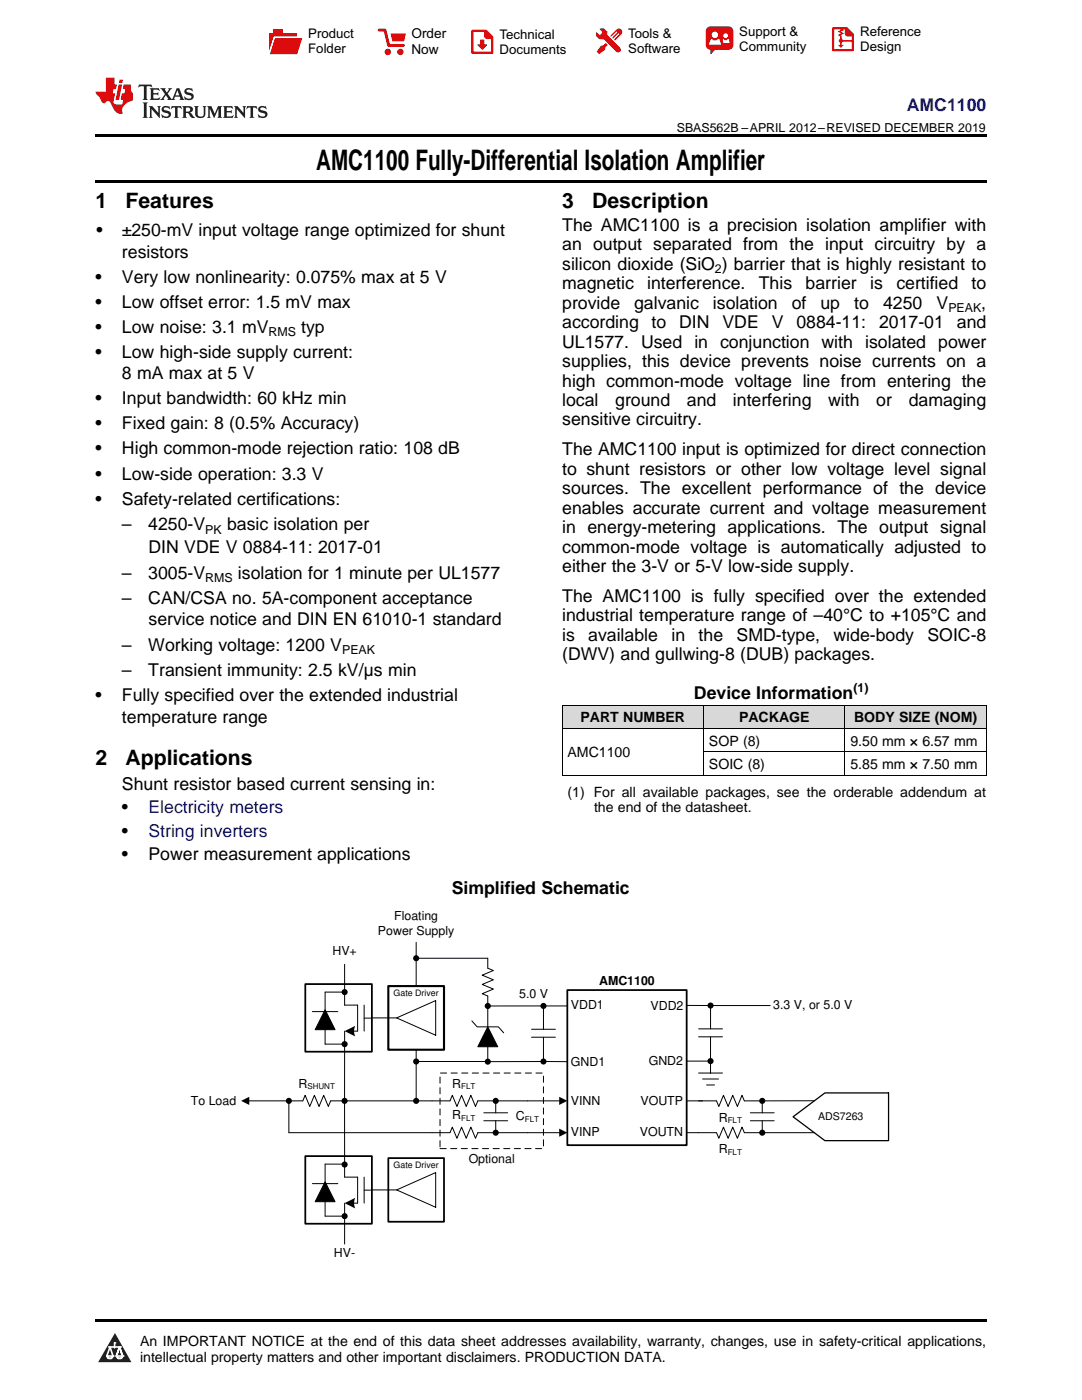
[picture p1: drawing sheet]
<svg xmlns="http://www.w3.org/2000/svg" width="216mm" height="279mm" viewBox="0 0 216 279" stroke-linecap="round" stroke-linejoin="round" font-family="sans-serif">
<defs><g id="words">
<text font-size="5.6" x="63.1" y="33.9">AMC1100 Fully-Differential Isolation Amplifier</text>
<g font-size="4.2">
<text x="19" y="41.5">1</text>
<text x="25" y="41.5">Features</text>
<text x="112.2" y="41.5">3</text>
<text x="118.2" y="41.5">Description</text>
<text x="19" y="152.6">2</text>
<text x="25" y="152.6">Applications</text>
</g>
<text font-size="3.5" fill="#00f" x="180.9" y="22.2">AMC1100</text>
<g font-size="3.5">
<text x="19.2" y="47.2">•</text>
<text x="24.3" y="47.2">±250-mV input voltage range optimized for shunt</text>
<text x="112.2" y="46.1">The AMC1100 is a precision isolation amplifier with</text>
<text x="24.3" y="51.4">resistors</text>
<text x="112.2" y="50">an output separated from the input circuitry by a</text>
<text x="112.2" y="53.9">silicon dioxide (SiO ) barrier that is highly resistant to</text>
<text x="19" y="56.4">•</text>
<text x="24.3" y="56.4">Very low nonlinearity: 0.075% max at 5 V</text>
<text x="112.2" y="57.7">magnetic</text>
<text x="129.1" y="57.7">interference.</text>
<text x="151.4" y="57.7">This</text>
<text x="160.8" y="57.7">barrier</text>
<text x="173.6" y="57.7">is</text>
<text x="178.9" y="57.7">certified</text>
<text x="193.9" y="57.7">to</text>
<text x="19" y="61.4">•</text>
<text x="24.3" y="61.4">Low offset error: 1.5 mV max</text>
<text x="112.2" y="61.6">provide</text>
<text x="112.2" y="65.5">according</text>
<text x="126.5" y="61.6">galvanic</text>
<text x="130" y="65.5">to</text>
<text x="135.5" y="65.5">DIN</text>
<text x="142.3" y="61.6">isolation</text>
<text x="144.2" y="65.5">VDE</text>
<text x="154" y="65.5">V</text>
<text x="158" y="61.6">of</text>
<text x="158.9" y="65.5">0884-11:</text>
<text x="163.7" y="61.6">up</text>
<text x="170.5" y="61.6">to</text>
<text x="175.4" y="65.5">2017-01</text>
<text x="176.2" y="61.6">4250</text>
<text x="186.9" y="61.6">V</text>
<text x="190.9" y="65.5">and</text>
<text x="195.8" y="61.6">,</text>
<text x="19" y="66.4">•</text>
<text x="19" y="71.4">•</text>
<text x="24.3" y="66.4">Low noise: 3.1 mV</text>
<text x="24.3" y="71.4">Low high-side supply current:</text>
<text x="60.1" y="66.4">typ</text>
<text x="112.2" y="69.4">UL1577. Used in conjunction with isolated power</text>
<text x="24.3" y="75.7">8 mA max at 5 V</text>
<text x="112.2" y="73.3">supplies, this device prevents noise currents on a</text>
<text x="112.2" y="77.2">high common-mode voltage line from entering the</text>
<text x="19" y="80.7">•</text>
<text x="24.3" y="80.7">Input bandwidth: 60 kHz min</text>
<text x="112.2" y="81">local</text>
<text x="122.8" y="81">ground</text>
<text x="137.1" y="81">and</text>
<text x="146.3" y="81">interfering</text>
<text x="165.2" y="81">with</text>
<text x="174.8" y="81">or</text>
<text x="181.3" y="81">damaging</text>
<text x="19" y="85.7">•</text>
<text x="24.3" y="85.7">Fixed gain: 8 (0.5% Accuracy)</text>
<text x="112.2" y="84.9">sensitive circuitry.</text>
<text x="19" y="90.7">•</text>
<text x="19" y="95.7">•</text>
<text x="24.3" y="90.7">High common-mode rejection ratio: 108 dB</text>
<text x="24.3" y="95.7">Low-side operation: 3.3 V</text>
<text x="112.2" y="90.9">The AMC1100 input is optimized for direct connection</text>
<text x="112.2" y="94.8">to shunt resistors or other low voltage level signal</text>
<text x="19" y="100.7">•</text>
<text x="24.3" y="100.7">Safety-related certifications:</text>
<text x="112.2" y="98.6">sources. The excellent performance of the device</text>
<text x="24.3" y="105.8">–</text>
<text x="29.6" y="105.8">4250-V</text>
<text x="45.3" y="105.8">basic isolation per</text>
<text x="112.2" y="102.5">enables accurate current and voltage measurement</text>
<text x="112.2" y="106.4">in energy-metering applications. The output signal</text>
<text x="29.6" y="110.4">DIN VDE V 0884-11: 2017-01</text>
<text x="112.2" y="110.3">common-mode voltage is automatically adjusted to</text>
<text x="24.3" y="115.5">–</text>
<text x="29.6" y="115.5">3005-V</text>
<text x="47.5" y="115.5">isolation for 1 minute per UL1577</text>
<text x="112.2" y="114.2">either the 3-V or 5-V low-side supply.</text>
<text x="24.3" y="120.6">–</text>
<text x="29.6" y="120.6">CAN/CSA no. 5A-component acceptance</text>
<text x="29.6" y="124.8">service notice and DIN EN 61010-1 standard</text>
<text x="112.2" y="120.1">The AMC1100 is fully specified over the extended</text>
<text x="112.2" y="124">industrial temperature range of –40°C to +105°C and</text>
<text x="24.3" y="129.9">–</text>
<text x="29.6" y="129.9">Working voltage: 1200 V</text>
<text x="112.2" y="127.9">is</text>
<text x="112.2" y="131.8">(DWV) and gullwing-8 (DUB) packages.</text>
<text x="117.4" y="127.9">available</text>
<text x="134" y="127.9">in</text>
<text x="139.4" y="127.9">the</text>
<text x="147" y="127.9">SMD-type,</text>
<text x="166.3" y="127.9">wide-body</text>
<text x="185.1" y="127.9">SOIC-8</text>
<text x="24.3" y="135">–</text>
<text x="29.6" y="135">Transient immunity: 2.5 kV/µs min</text>
<text x="19" y="140">•</text>
<text x="24.3" y="140">Fully specified over the extended industrial</text>
<text x="138.5" y="139.5">Device Information</text>
<text x="24.3" y="144.2">temperature range</text>
<text x="24.3" y="157.7">Shunt resistor based current sensing in:</text>
<text x="24.3" y="162.3">•</text>
<text x="24.3" y="167">•</text>
<text x="24.3" y="171.6">•</text>
<text x="29.6" y="171.6">Power measurement applications</text>
<text x="90.1" y="178.3">Simplified Schematic</text>
</g>
<g font-size="3.5" fill="#0000c8">
<text x="29.6" y="162.3">Electricity meters</text>
<text x="29.6" y="167">String inverters</text>
</g>
<g font-size="2.8">
<text x="115.8" y="144.1">PART NUMBER</text>
<text x="141.5" y="148.8">SOP (8)</text>
<text x="147.5" y="144.1">PACKAGE</text>
<text x="169.7" y="148.8">9.50 mm × 6.57 mm</text>
<text x="170.4" y="144.1">BODY SIZE (NOM)</text>
<text x="113.2" y="151.1">AMC1100</text>
<text x="141.5" y="153.5">SOIC (8)</text>
<text x="169.7" y="153.5">5.85 mm × 7.50 mm</text>
<text x="113.2" y="159">(1) For all available packages, see the orderable addendum at</text>
<text x="118.5" y="162.1">the end of the datasheet.</text>
<text x="27.9" y="268.6">An IMPORTANT NOTICE at the end of this data sheet addresses availability, warranty, changes, use in safety-critical applications,</text>
<text x="27.9" y="271.8">intellectual property matters and other important disclaimers. PRODUCTION DATA.</text>
</g>
<g font-size="2.7">
<text x="82.1" y="7.7">Order</text>
<text x="82.1" y="10.7">Now</text>
</g>
<g font-size="2.6">
<text x="61.5" y="7.6">Product</text>
<text x="61.5" y="10.6">Folder</text>
<text x="99.7" y="7.8">Technical</text>
<text x="99.7" y="10.8">Documents</text>
<text x="125.3" y="7.6">Tools &amp;</text>
<text x="125.3" y="10.6">Software</text>
<text x="147.5" y="7.2">Support &amp;</text>
<text x="147.5" y="10.2">Community</text>
<text x="171.6" y="7.3">Reference</text>
<text x="171.6" y="10.2">Design</text>
</g>
<g font-size="2.5">
<text x="135" y="26.3">SBAS562B –APRIL 2012–REVISED DECEMBER 2019</text>
<text x="142.7" y="54.6">2</text>
<text x="189.2" y="62.3">PEAK</text>
<text x="53.6" y="67.1">RMS</text>
<text x="41" y="106.5">PK</text>
<text x="41" y="116.2">RMS</text>
<text x="68.3" y="130.6">PEAK</text>
<text x="170.3" y="138.1">(1)</text>
<text x="78.6" y="183.7">Floating</text>
<text x="66.3" y="190.6">HV+</text>
<text x="75.4" y="186.6">Power Supply</text>
<text x="119.6" y="196.6">AMC1100</text>
<text x="103.6" y="199.1">5.0 V</text>
<text x="113.9" y="201.4">VDD1</text>
<text x="129.8" y="201.5">VDD2</text>
<text x="154.3" y="201.4">3.3 V, or 5.0 V</text>
<text x="113.9" y="212.7">GND1</text>
<text x="129.4" y="212.5">GND2</text>
<text x="38.1" y="220.4">To Load</text>
<text x="59.5" y="217.1">R</text>
<text x="90.2" y="217.1">R</text>
<text x="113.9" y="220.4">VINN</text>
<text x="127.8" y="220.6">VOUTP</text>
<text x="90.2" y="223.4">R</text>
<text x="102.9" y="223.6">C</text>
<text x="113.9" y="226.8">VINP</text>
<text x="127.7" y="226.8">VOUTN</text>
<text x="143.4" y="223.8">R</text>
<text x="93.5" y="232.1">Optional</text>
<text x="143.4" y="230.2">R</text>
<text x="66.6" y="250.9">HV-</text>
</g>
<text font-size="2.1" x="163.2" y="223.5">ADS7263</text>
<g font-size="1.8">
<text x="78.5" y="198.9">Gate Driver</text>
<text x="78.5" y="233.2">Gate Driver</text>
</g>
<g font-size="1.6">
<text x="61.3" y="217.4">SHUNT</text>
<text x="92" y="217.4">FLT</text>
<text x="92" y="223.7">FLT</text>
<text x="104.7" y="224">FLT</text>
<text x="145.2" y="224.2">FLT</text>
<text x="145.2" y="230.5">FLT</text>
</g>
</g></defs>
<g fill="#d8d8d8">
<path d="M112.2 140.8h28.2v4.6h-28.2z"/>
<path d="M140.4 140.8h28.2v4.6h-28.2z"/>
<path d="M168.6 140.8h28.2v4.6h-28.2z"/>
</g>
<path d="M22.9 266l3.3 5.9h-6.6z" fill-rule="evenodd" fill="#231f20"/>
<path d="M21.3 270.6h1.2l-.3 .5h-.3a.53 .53 0 0 1-.6-.5z" fill-rule="evenodd" fill="#fff"/>
<path d="M21.3 270.6h1.2l-.3 .5h-.3a.53 .53 0 0 1-.6-.5z" fill="none" stroke="#231f20" stroke-width=".33"/>
<path d="M21.3 270.6l1.2 .1-.3 .4h-.5z" fill="none" stroke="#fff" stroke-width=".33"/>
<path d="M22.9 268.9h.1" fill="none" stroke="#fff" stroke-width=".33"/>
<path d="M22.9 268v.9z" fill="#fff"/>
<path d="M22.9 268v.9z" fill="none" stroke="#fff" stroke-width=".33"/>
<circle cx="22.9" cy="268" r=".16" fill="#fff"/>
<path d="M21.8 268.8h.1" fill="none" stroke="#fff" stroke-width=".33"/>
<path d="M21.8 268.8h2.2z" fill="#fff"/>
<path d="M21.8 268.8h2.2z" fill="none" stroke="#fff" stroke-width=".33"/>
<circle cx="24" cy="268.8" r=".16" fill="#fff"/>
<path d="M23.2 270.6h.1" fill="none" stroke="#fff" stroke-width=".33"/>
<path d="M23.8 268.8l-.6 1.8z" fill-rule="evenodd" fill="#fff"/>
<path d="M23.8 268.8l-.6 1.8z" fill="none" stroke="#fff" stroke-width=".33"/>
<path d="M23.8 268.8l.7 1.8z" fill-rule="evenodd" fill="#fff"/>
<path d="M23.8 268.8l.7 1.8z" fill="none" stroke="#fff" stroke-width=".33"/>
<path d="M24.4 270.6h.1" fill="none" stroke="#fff" stroke-width=".33"/>
<circle cx="21.3" cy="270.6" r=".16" fill="#fff"/>
<path d="M22 268.8l-.7 1.8z" fill="#fff"/>
<path d="M22 268.8l-.7 1.8z" fill="none" stroke="#fff" stroke-width=".33"/>
<path d="M22 268.8l.5 1.8z" fill="#fff"/>
<path d="M22 268.8l.5 1.8z" fill="none" stroke="#fff" stroke-width=".33"/>
<circle cx="22.5" cy="270.6" r=".16" fill="#fff"/>
<path d="M23.3 270.6h1.2a.63 .63 0 0 1-.6 .5 .63 .63 0 0 1-.6-.5z" fill-rule="evenodd" fill="#fff"/>
<path d="M23.3 270.6h1.2a.63 .63 0 0 1-.6 .5 .63 .63 0 0 1-.6-.5z" fill="none" stroke="#231f20" stroke-width=".33"/>
<path d="M23.3 270.6h1.2l-.4 .5h-.5z" fill="none" stroke="#fff" stroke-width=".33"/>
<path d="M23.2 270.6h.1" fill="none" stroke="#fff" stroke-width=".33"/>
<circle cx="24.5" cy="270.6" r=".16" fill="#fff"/>
<path d="M19 263.2h177.8v.5h-177.8z" fill="#000"/>
<path d="M113.2 197.6h23.8v30.9h-23.8zM60.9 230.7h13.3v13.5h-13.3zM77.5 231.1h11.1v12.7h-11.1z" fill="none" stroke="#000" stroke-width=".35"/>
<path d="M74.2 203.1h4.9M79.1 203.1l7.8-3.4v6.9zM62.3 236.2h5.1M64.9 235.9l2 3.9h-4zM72.7 237.5h1.3M72.7 234.9v5.2M74.2 237.5h4.9M79.1 237.5l7.8-3.5v6.9zM68.8 240.1v2.6h-3.9v-10.4h3.9v2.6h2.6v5.2h-1" fill="none" stroke="#000" stroke-width=".2"/>
<path d="M77.5 196.8h11.1v12.7h-11.1z" fill="none" stroke="#000" stroke-width=".42"/>
<g fill="#000">
<path d="M64.9 235.9l2 3.9h-4z" fill-rule="evenodd"/>
<path d="M68.8 240.1l2.1-1.1a2.38 2.38 0 0 0 0 2.2z" fill-rule="evenodd"/>
</g>
<path d="M158.2 222.9l6.4-4.8h12.7v9.5h-12.7z" fill="none" stroke="#000" stroke-width=".25"/>
<path d="M163.2 221.6h9.1v2.5h-9.1z" fill-rule="evenodd" fill="#fff"/>
<g fill="none" stroke="#000" stroke-width=".2">
<path d="M112.2 154.7h84.6M112.2 145.4h84.6M112.2 140.7h84.6M112.2 140.7v14M140.4 140.7v14M140.4 150h56.4M168.6 140.7v14M196.8 140.7v14M68.8 192.4v8.2h2.6v5.2h-1M68.8 198h-3.9v10.4h3.9M83 191.2h14.3v2l1.1 .5-2.2 .9 2.2 .9-2.2 1 2.2 .9-2.2 .9 1.1 .5v6.1M83 188.1v8.7"/>
<path d="M49.5 219.7h10.9l.5-1.1 .9 2.2 .9-2.2 1 2.2 .9-2.2 .9 2.2 .5-1.1h23.8l.5-1.1 .9 2.2 .9-2.2 .9 2.2 1-2.2 .9 2.2 .4-1.1h16.5M57.6 219.7v6.4h32.2l.5-1.2 .9 2.3 .9-2.3 .9 2.3 1-2.3 .9 2.3 .4-1.1h16.5M62.3 201.9h5.1M64.9 201.5l2 4h-4zM68.8 205.8v26.6M72.7 203.2h1.3M72.7 200.6v5.2M83 209.5v10.2M83 211.8h25.4M94.2 203.7l1 1.2h4.2l1.1 1.2M97.3 204.9l2 4h-4zM97.3 208.9v3"/>
<path d="M98.9 219.7v2.4M106.1 207h4.7M106.1 205.4h4.7M108.4 211.8l4.8 .1M108.4 207v4.8M108.4 200.8h-11.1M108.4 200.8v4.6M108.4 200.8h4.8M137 200.7h4.8M137 211.8h4.8M139.4 206.9h4.8M139.4 214.1h4.8"/>
<path d="M139.4 205.3h4.8M140.2 215.3h3.2M141 216.5h1.6M141.8 206.9v7.2M141.8 200.7v4.6M141.8 200.7h11.9M152.1 219.7v2.4M162.5 219.7h-14l-.4-1.1-1 2.2-.9-2.2-.9 2.2-.9-2.2-1 2.2-.4-1.1h-6M96.5 223.7h4.8M96.5 222.1h4.8M98.9 223.7v2.4M137 226.1h6l.4 1.1 1-2.3 .9 2.3 .9-2.3 .9 2.3 1-2.3 .4 1.2h13.9"/>
<path d="M149.7 223.7h4.8M149.7 222.1h4.8M152.1 223.7v2.4M68.8 242.7v5.6"/>
</g>
<g fill="#000">
<path d="M97.3 204.9l2 4h-4zM111.6 218.9l1.6 .8-1.6 .8zM48.1 219.7l1.6-.8v1.6zM111.6 225.2l1.6 .9-1.6 .8z"/>
<path d="M64.9 201.5l2 4h-4z" fill-rule="evenodd"/>
<path d="M68.8 205.8l2.1-1.1a2.38 2.38 0 0 0 0 2.1z" fill-rule="evenodd"/>
<circle cx="68.8" cy="198" r=".61"/>
<circle cx="83" cy="191.2" r=".61"/>
<circle cx="57.6" cy="219.7" r=".61"/>
<circle cx="68.8" cy="219.7" r=".61"/>
<circle cx="68.8" cy="208.4" r=".61"/>
<circle cx="83" cy="219.7" r=".61"/>
<circle cx="83" cy="211.8" r=".61"/>
<circle cx="97.3" cy="211.9" r=".61"/>
<circle cx="97.3" cy="200.8" r=".61"/>
<circle cx="98.9" cy="219.7" r=".61"/>
<circle cx="108.4" cy="211.8" r=".61"/>
<circle cx="108.4" cy="200.8" r=".61"/>
<circle cx="141.8" cy="211.8" r=".61"/>
<circle cx="141.8" cy="200.7" r=".61"/>
<circle cx="152.1" cy="219.7" r=".61"/>
<circle cx="68.8" cy="232.4" r=".61"/>
<circle cx="98.9" cy="226.1" r=".61"/>
<circle cx="152.1" cy="226.1" r=".61"/>
<circle cx="68.8" cy="242.7" r=".61"/>
</g>
<path d="M87.8 214.1h20.6v15.1h-20.6z" fill="none" stroke="#000" stroke-width=".2" stroke-dasharray="1.2 .9"/>
<path d="M60.9 196.4h13.3v13.5h-13.3z" fill="none" stroke="#000" stroke-width=".35"/>
<path d="M19 35.9h177.8v.5h-177.8zM19 26.8h177.8v.6h-177.8zM112.2 154.7h.1zM168.5 154.7h.1zM196.7 154.7h.1z" fill="#000"/>
<path d="M27.7 16.9l-.1 .6 .6-.3h.5v.2v2.2l-.2 .4h1l-.2-.4v-2.2v-.2h.5l.6 .3-.2-.6zM29.9 17.6l.2 .4v1.6l-.2 .4h1.9l.1-.6a1.09 1.09 0 0 1-1.3 .1v-.6h.6l.4 .2v-.7l-.2 .2h-.8v-.6l.2-.1a1.01 1.01 0 0 1 1 .3l-.1-.6zM32 17.6l.9 1.2-1 1.2h.9l-.2-.3 .5-.7 .5 .7-.3 .3h1.7l-.2-.3 .1-.4h1l.1 .4-.2 .3h1l-.3-.4-.7-2h-.5l-1 2.2-.8-1.1 .9-1.1h-.9l.2 .2-.4 .7-.4-.7 .2-.2zM35.4 18l.4 1h-.8zM37 17.7a.66 .66 0 0 0-.2 .8 .66 .66 0 0 0 .6 .4l.7 .2 .1 .2a.8 .8 0 0 1-.7 .4 .8 .8 0 0 1-.7-.5l.1 .8 .2-.2a.94 .94 0 0 0 1.1 .1 .94 .94 0 0 0 .4-.9 1.48 1.48 0 0 0-1.3-.6v-.4a1.1 1.1 0 0 1 1.2 .2l-.2-.6-.2 .1-.5-.1zM28.5 20.4l.2 .4v2.3l-.2 .4h1l-.2-.4v-2.3l.2-.4zM29.7 21.2l.2 .4v1.5l-.2 .4h.8l-.3-.4 .1-1.3 1.6 1.8v-2l.2-.4h-.7l.2 .2v1.1l-1.2-1.3zM32.5 21.3a.66 .66 0 0 0-.2 .8 .66 .66 0 0 0 .6 .4l.6 .2 .2 .2a.8 .8 0 0 1-.8 .4 .8 .8 0 0 1-.7-.5l.2 .7 .2-.1a.94 .94 0 0 0 1 .1 .94 .94 0 0 0 .5-1 1.47 1.47 0 0 0-1.3-.6l-.1-.3a1.1 1.1 0 0 1 1.3 .2l-.2-.6-.2 .1-.5-.2zM34.3 21.2l-.2 .6a.64 .64 0 0 1 .8-.3v1.6l-.2 .4h1l-.3-.4 .1-1.6a.66 .66 0 0 1 .8 .3l-.2-.6zM36.3 21.2l.3 .4v1.5l-.3 .4h1l-.2-.2v-.7h.5l.1 .1a.8 .8 0 0 0 1.2 .7l-1-1a.62 .62 0 0 0 .6-.5 .62 .62 0 0 0-.6-.7zM37.1 21.5h.1a.48 .48 0 0 1 .6 0 .48 .48 0 0 1 .1 .6l-.2 .1-.6 .1zM38.7 21.2l.2 .2a2.29 2.29 0 0 0 .4 2 1.05 1.05 0 0 0 1.7-.7v-1.3l.2-.2h-.8l.2 .4v1.1a.61 .61 0 0 1-.6 .6 .61 .61 0 0 1-.6-.6v-1.1l.3-.4zM41.3 21.2l.3 .4v1.5l-.3 .4h.8l-.2-.4v-1.4l.8 1.9 .9-1.9v1.4l-.2 .4h.9l-.2-.4v-1.5l.2-.4h-.8l-.7 1.5-.6-1.5zM44.5 21.2l.2 .4v1.5l-.2 .4h1.9l.2-.6a1.1 1.1 0 0 1-1.4 .2v-.7h.6l.4 .2v-.6l-.2 .1-.8 .1v-.6l.2-.1a1.02 1.02 0 0 1 1.1 .2l-.2-.5zM46.7 21.2l.2 .4v1.5l-.2 .4h.8l-.3-.4 .1-1.3 1.6 1.8v-2l.2-.4h-.7l.2 .2v1.1l-1.2-1.3zM49.3 21.2l-.1 .6a.64 .64 0 0 1 .8-.3v1.6l-.3 .4h1l-.2-.4v-1.6a.66 .66 0 0 1 .8 .3l-.1-.6zM51.7 21.3a.66 .66 0 0 0-.2 .7 .66 .66 0 0 0 .7 .5l.6 .2 .1 .2a.8 .8 0 0 1-.7 .4 .8 .8 0 0 1-.7-.5l.1 .7 .2-.1a.94 .94 0 0 0 1.1 .1 .94 .94 0 0 0 .4-1 1.48 1.48 0 0 0-1.2-.6l-.1-.3a1.1 1.1 0 0 1 1.2 .2l-.2-.6-.1 .1-.6-.2z" fill="#231f20"/>
<path d="M21.1 15.5v2.8h-2v.4l.9 .9a.96 .96 0 0 0 1 1 .59 .59 0 0 1 .5-.4 .59 .59 0 0 1 .5 .3l.4 .8a1.61 1.61 0 0 0 2.1 1.3 1.63 1.63 0 0 1 1.1-2.2l.9-.3v-1.5a1.6 1.6 0 0 1-.4-1.7h-1.4l-.2 .9h.5l-.2 .8h-.5l-.2 1v.3h.5l-.2 .9h-.7a.74 .74 0 0 1-1-.6l.3-1.6h-.5l.2-.8h.5l.1-.9h-.4v-1.4zM23.7 16.9l-.7 3h.8l.6-3zM23.8 15.9l-.1 .7h.7l.2-.7z" fill="#ee1d23"/>
<g fill="#d60000">
<path d="M54.5 5.8h2v.8h2.7v4.2h-5.5v-4.2h.8z" fill-rule="evenodd"/>
<path d="M54.8 7.5h5.6l-1.1 3.3h-5.6z" fill-rule="evenodd"/>
</g>
<path d="M54.7 7.4h5.7l-.1 .1h-5.5l-1.1 3.3z" fill-rule="evenodd" fill="#fff"/>
<path d="M54.7 7.4h5.7l-.1 .1h-5.5l-1.1 3.3z" fill="none" stroke="#fff" stroke-width=".2"/>
<path d="M75.6 6h1.2l.7 3.1h3" fill="none" stroke="#d60000" stroke-width=".56"/>
<g fill="#d60000">
<path d="M77.9 6.7h3.1l-.4 1.5h-2.3z" fill-rule="evenodd"/>
<circle cx="77.4" cy="10.4" r=".64"/>
<circle cx="79.9" cy="10.4" r=".64"/>
</g>
<path d="M94.3 6.2h2.7l1.2 1.2v3.1h-3.9z" fill="none" stroke="#d60000" stroke-width=".44"/>
<g fill="#d60000">
<path d="M95.8 7.9h.8v1h.6l-1 1.1-.9-1v-.1h.5z" fill-rule="evenodd"/>
<path d="M96.6 6.2h.4l1.2 1.2v.4h-1.2l-.4-.4z" fill-rule="evenodd"/>
<path d="M119.7 5.7h.8l.6 .6 .1 .7 2.5 2.5-.7 .8-2.4-2.3-1.1-.2-.5-.6v-.8l.7 .6 .5-.4v-.2l-.5-.5z" fill-rule="evenodd"/>
<path d="M119.9 9.1h.5l.5-.5 .4 .4-.5 .5-.1 .4-1.2 .9-.4-.5z" fill-rule="evenodd"/>
<path d="M123 5.9a.67 .67 0 0 1 1 0 .67 .67 0 0 1 0 .9z" fill-rule="evenodd"/>
<path d="M123 5.9l1 .9-1.2 1.2h-.2v-.2l.9-.9 .1-.2h-.2l-1 1h-.2v-.2l1-1v-.2h-.2l-1 1h-.2v-.2z" fill-rule="evenodd"/>
<circle cx="123.3" cy="9.9" r=".54"/>
</g>
<path d="M121.1 6.3l-.1 .7" fill="none" stroke="#d60000" stroke-width=".2"/>
<g fill="#d60000">
<path d="M141.1 5.5l.7-.2h3.6a.95 .95 0 0 1 .9 .9v2.8a.95 .95 0 0 1-.9 .9h-3.6a.95 .95 0 0 1-1-.9v-2.8z" fill-rule="evenodd"/>
<path d="M141.8 9.9h.9l-.8 .9h-.1z" fill-rule="evenodd"/>
</g>
<g fill="#fff">
<path d="M144.3 8.6h1.3z"/>
<path d="M141.9 7.8h.2l.2 .2h.7l.2-.2h.3l.4 1.1h-2.5z" fill-rule="evenodd"/>
<path d="M144.2 7.8h.2l.2 .2h.5l.1-.2h.2l.2 .8h-1.3z" fill-rule="evenodd"/>
<circle cx="142.6" cy="6.9" r=".65"/>
<circle cx="144.8" cy="7.1" r=".48"/>
</g>
<path d="M166.2 5.6h2.8l1.2 1.3v3.1h-4z" fill="none" stroke="#d60000" stroke-width=".44"/>
<path d="M167.8 7.3v1.8M167.8 8.1h2.3" fill="none" stroke="#d60000" stroke-width=".3"/>
<g fill="#d60000">
<path d="M168.6 5.6h.4l1.2 1.3v.4h-1.1l-.5-.6z" fill-rule="evenodd"/>
<circle cx="167.8" cy="8.1" r=".42"/>
<circle cx="169.1" cy="6.7" r=".55"/>
</g>
<g fill="#d60000">
<path d="M167.2 9h1.2l-.6 .5z"/>
<path d="M167.5 5.8h.6l.3 .2-.6 .3 .6 .4-.7 .3 .2 .3h-.2l-.5-.3 .6-.3-.6-.4 .6-.3z"/>
</g>
<use href="#words"/>
</svg>
